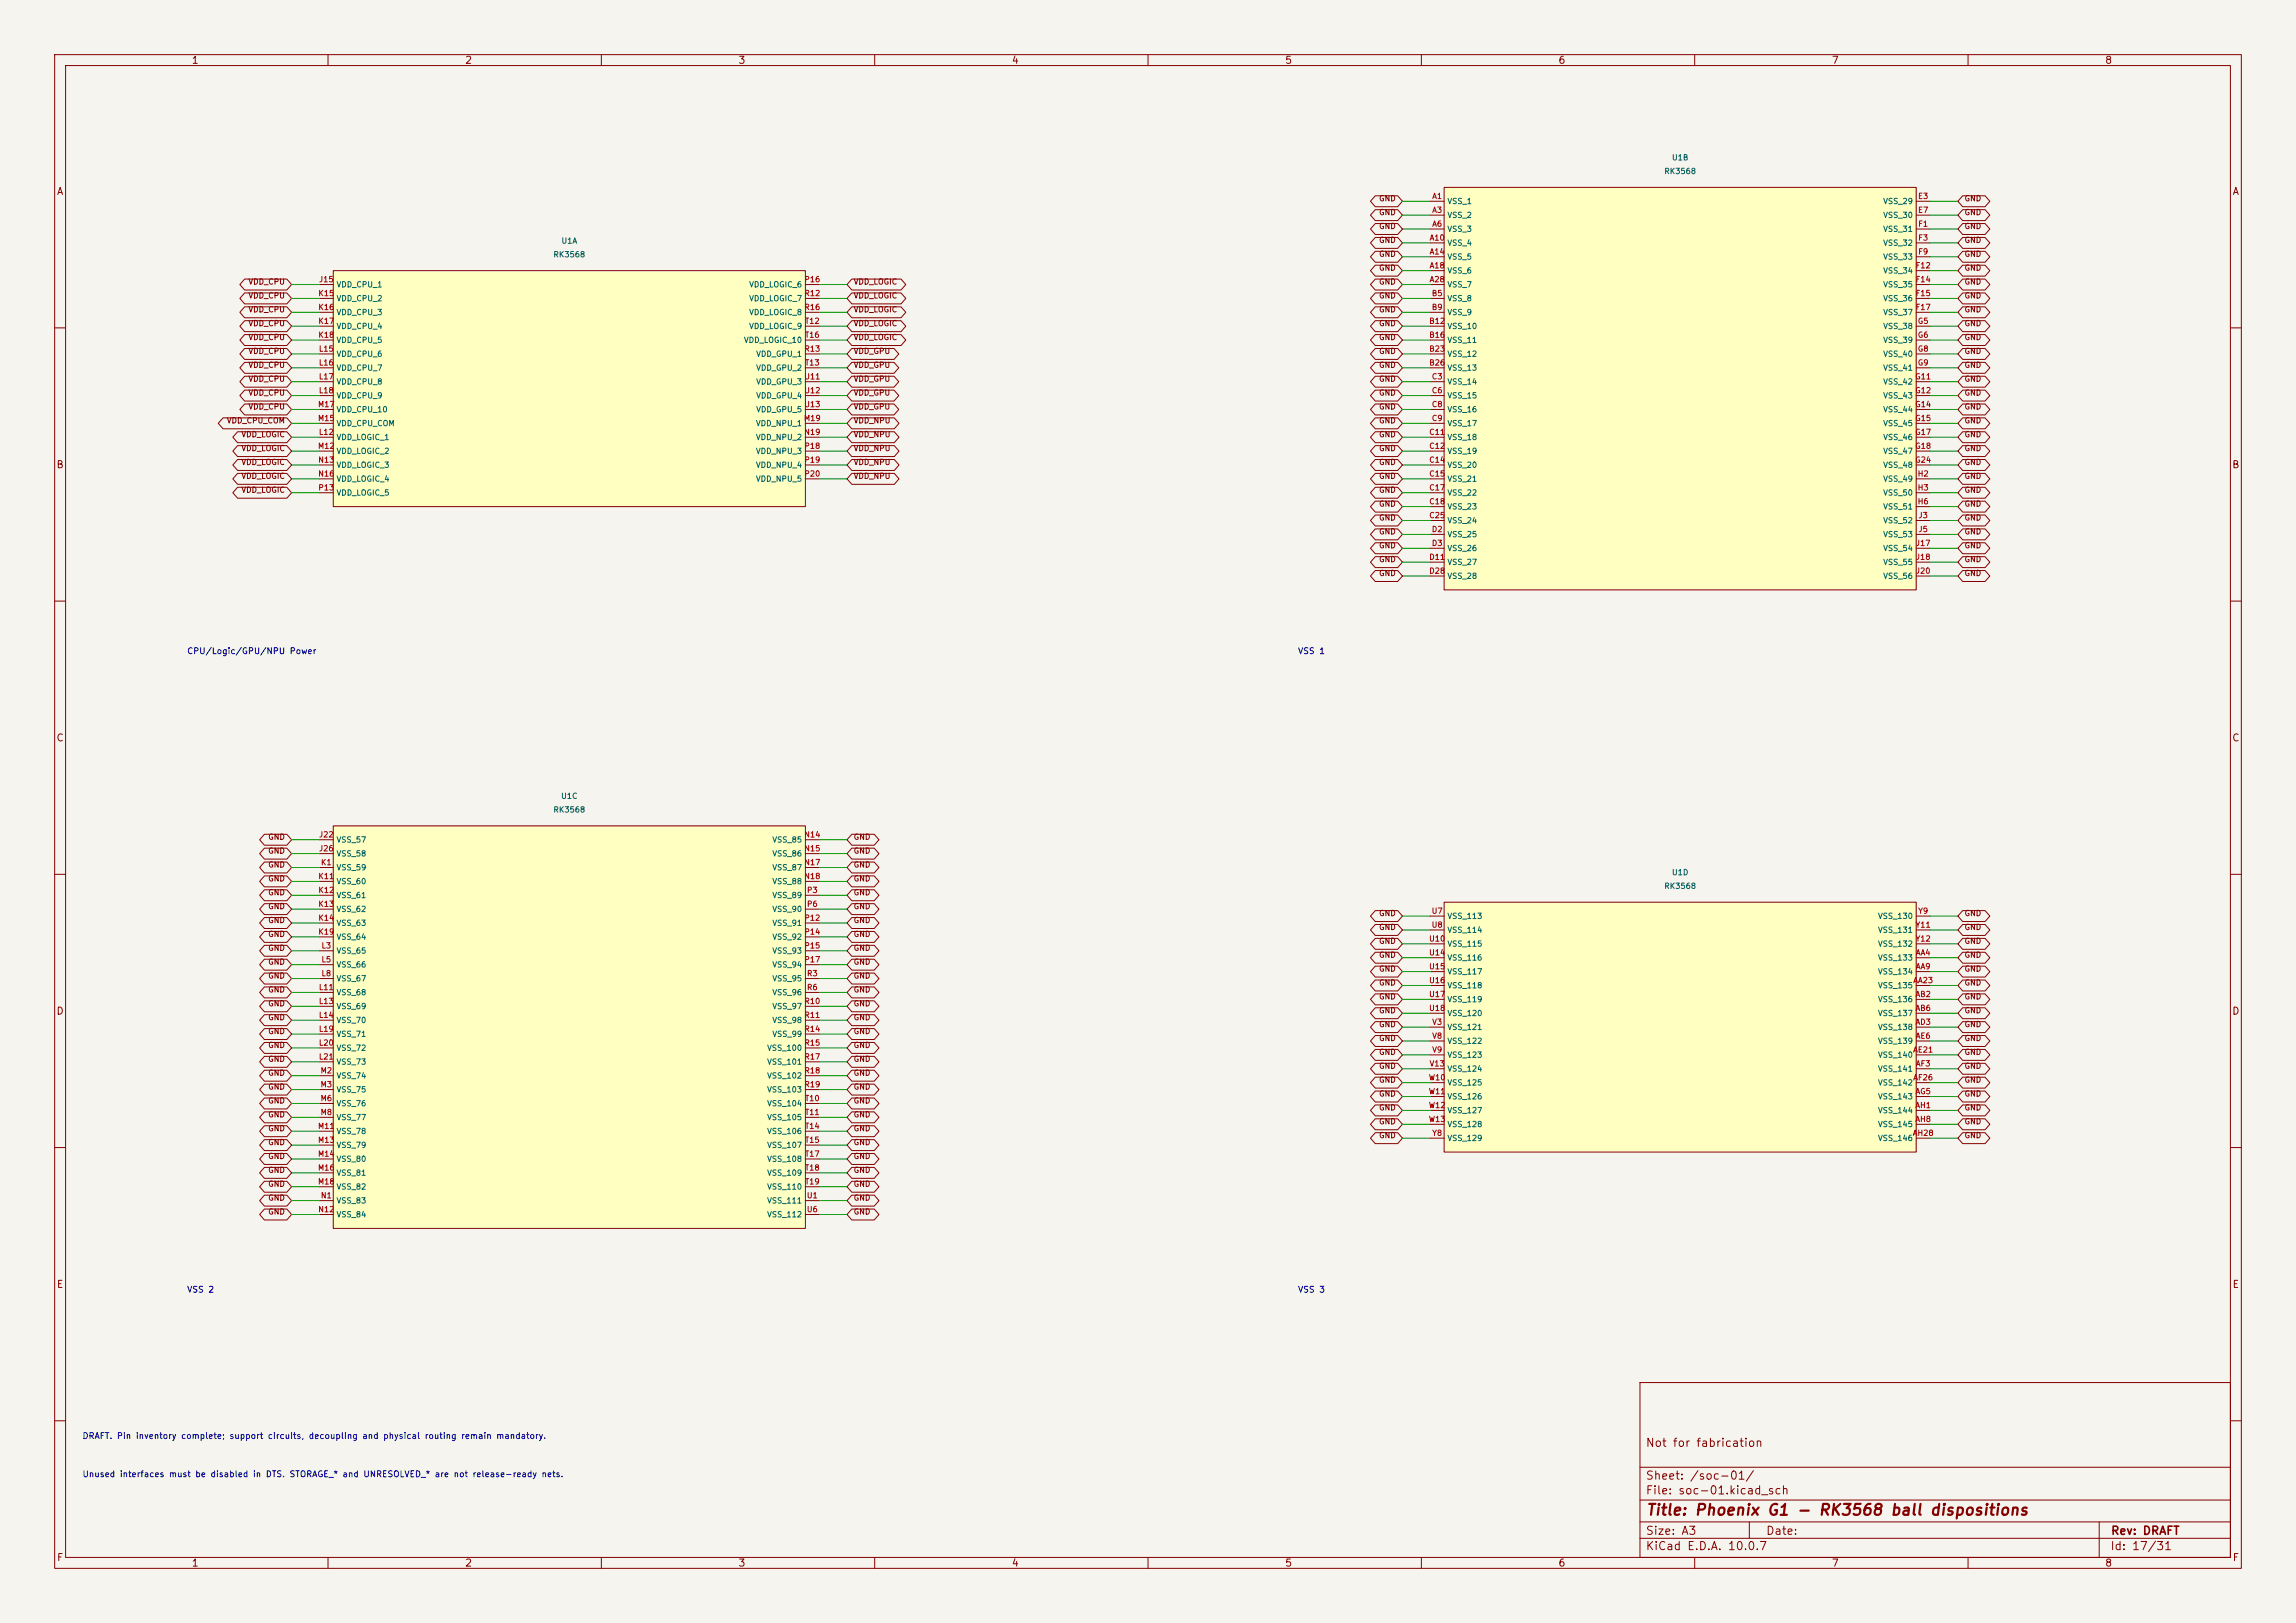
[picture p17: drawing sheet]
<svg xmlns="http://www.w3.org/2000/svg" width="420mm" height="297mm" viewBox="0 0 420 297" stroke-linecap="round" stroke-linejoin="round" font-family="sans-serif">
<defs><g id="words">
<text font-size="2" fill="#840000" x="301" y="277.8">Title: Phoenix G1 - RK3568 ball dispositions</text>
<g font-size="1.5" fill="#840000">
<text x="300.9" y="265.1">Not for fabrication</text>
<text x="300.9" y="273.8">File: soc-01.kicad_sch</text>
<text x="300.9" y="271.1">Sheet: /soc-01/</text>
<text x="300.9" y="281.2">Size: A3</text>
<text x="322.9" y="281.2">Date:</text>
<text x="386" y="281.2">Rev: DRAFT</text>
<text x="300.9" y="284">KiCad E.D.A. 10.0.7</text>
<text x="385.9" y="284">Id: 17/31</text>
</g>
<g font-size="1.3" fill="#840000">
<text x="35" y="12">1</text>
<text x="85" y="12">2</text>
<text x="135" y="12">3</text>
<text x="185" y="12">4</text>
<text x="235" y="12">5</text>
<text x="285" y="12">6</text>
<text x="335" y="12">7</text>
<text x="385" y="12">8</text>
<text x="10.3" y="36">A</text>
<text x="408.3" y="36">A</text>
<text x="10.2" y="86">B</text>
<text x="408.2" y="86">B</text>
<text x="10.2" y="136">C</text>
<text x="408.2" y="136">C</text>
<text x="10.2" y="186">D</text>
<text x="408.2" y="186">D</text>
<text x="10.3" y="236">E</text>
<text x="408.3" y="236">E</text>
<text x="10.3" y="286">F</text>
<text x="35" y="287">1</text>
<text x="85" y="287">2</text>
<text x="135" y="287">3</text>
<text x="185" y="287">4</text>
<text x="235" y="287">5</text>
<text x="285" y="287">6</text>
<text x="335" y="287">7</text>
<text x="385" y="287">8</text>
<text x="408.3" y="286">F</text>
</g>
<g font-size="1.1" fill="#0000c2">
<text x="34.1" y="120">CPU/Logic/GPU/NPU Power</text>
<text x="237.3" y="120">VSS 1</text>
<text x="34.1" y="236.8">VSS 2</text>
<text x="237.3" y="236.8">VSS 3</text>
<text x="15" y="263.6">DRAFT. Pin inventory complete; support circuits, decoupling and physical routing remain mandatory.</text>
<text x="15" y="270.6">Unused interfaces must be disabled in DTS. STORAGE_* and UNRESOLVED_* are not release-ready nets.</text>
</g>
<g font-size="1" fill="#006464">
<text x="305.7" y="29.6">U1B</text>
<text x="304.3" y="32.1">RK3568</text>
<text x="264.7" y="37.6">VSS_1</text>
<text x="264.7" y="40.1">VSS_2</text>
<text x="344.4" y="37.6">VSS_29</text>
<text x="344.4" y="40.1">VSS_30</text>
<text x="101.1" y="47.3">RK3568</text>
<text x="102.6" y="44.8">U1A</text>
<text x="264.7" y="42.7">VSS_3</text>
<text x="264.7" y="45.2">VSS_4</text>
<text x="264.7" y="47.7">VSS_5</text>
<text x="344.4" y="42.7">VSS_31</text>
<text x="344.4" y="45.2">VSS_32</text>
<text x="344.4" y="47.7">VSS_33</text>
<text x="61.5" y="52.8">VDD_CPU_1</text>
<text x="136.9" y="52.8">VDD_LOGIC_6</text>
<text x="264.7" y="50.3">VSS_6</text>
<text x="264.7" y="52.8">VSS_7</text>
<text x="344.4" y="50.3">VSS_34</text>
<text x="344.4" y="52.8">VSS_35</text>
<text x="61.5" y="55.4">VDD_CPU_2</text>
<text x="61.5" y="57.9">VDD_CPU_3</text>
<text x="136.9" y="55.4">VDD_LOGIC_7</text>
<text x="136.9" y="57.9">VDD_LOGIC_8</text>
<text x="264.7" y="55.4">VSS_8</text>
<text x="264.7" y="57.9">VSS_9</text>
<text x="344.4" y="55.4">VSS_36</text>
<text x="344.4" y="57.9">VSS_37</text>
<text x="61.5" y="60.4">VDD_CPU_4</text>
<text x="61.5" y="63">VDD_CPU_5</text>
<text x="61.5" y="65.5">VDD_CPU_6</text>
<text x="136" y="63">VDD_LOGIC_10</text>
<text x="136.9" y="60.4">VDD_LOGIC_9</text>
<text x="138.2" y="65.5">VDD_GPU_1</text>
<text x="264.7" y="60.4">VSS_10</text>
<text x="264.7" y="63">VSS_11</text>
<text x="264.7" y="65.5">VSS_12</text>
<text x="344.4" y="60.4">VSS_38</text>
<text x="344.4" y="63">VSS_39</text>
<text x="344.4" y="65.5">VSS_40</text>
<text x="61.5" y="68.1">VDD_CPU_7</text>
<text x="61.5" y="70.6">VDD_CPU_8</text>
<text x="138.2" y="68.1">VDD_GPU_2</text>
<text x="138.2" y="70.6">VDD_GPU_3</text>
<text x="264.7" y="68.1">VSS_13</text>
<text x="264.7" y="70.6">VSS_14</text>
<text x="344.4" y="68.1">VSS_41</text>
<text x="344.4" y="70.6">VSS_42</text>
<text x="61.5" y="73.1">VDD_CPU_9</text>
<text x="61.5" y="75.7">VDD_CPU_10</text>
<text x="138.2" y="73.1">VDD_GPU_4</text>
<text x="138.2" y="75.7">VDD_GPU_5</text>
<text x="264.7" y="73.1">VSS_15</text>
<text x="264.7" y="75.7">VSS_16</text>
<text x="344.4" y="73.1">VSS_43</text>
<text x="344.4" y="75.7">VSS_44</text>
<text x="61.5" y="80.8">VDD_LOGIC_1</text>
<text x="61.5" y="83.3">VDD_LOGIC_2</text>
<text x="61.5" y="78.2">VDD_CPU_COM</text>
<text x="138.2" y="78.2">VDD_NPU_1</text>
<text x="138.2" y="80.8">VDD_NPU_2</text>
<text x="138.2" y="83.3">VDD_NPU_3</text>
<text x="264.7" y="78.2">VSS_17</text>
<text x="264.7" y="80.8">VSS_18</text>
<text x="264.7" y="83.3">VSS_19</text>
<text x="344.4" y="78.2">VSS_45</text>
<text x="344.4" y="80.8">VSS_46</text>
<text x="344.4" y="83.3">VSS_47</text>
<text x="61.5" y="85.8">VDD_LOGIC_3</text>
<text x="61.5" y="88.4">VDD_LOGIC_4</text>
<text x="138.2" y="85.8">VDD_NPU_4</text>
<text x="138.2" y="88.4">VDD_NPU_5</text>
<text x="264.7" y="85.8">VSS_20</text>
<text x="264.7" y="88.4">VSS_21</text>
<text x="344.4" y="85.8">VSS_48</text>
<text x="344.4" y="88.4">VSS_49</text>
<text x="61.5" y="90.9">VDD_LOGIC_5</text>
<text x="264.7" y="90.9">VSS_22</text>
<text x="264.7" y="93.5">VSS_23</text>
<text x="344.4" y="90.9">VSS_50</text>
<text x="344.4" y="93.5">VSS_51</text>
<text x="264.7" y="96">VSS_24</text>
<text x="264.7" y="98.5">VSS_25</text>
<text x="264.7" y="101.1">VSS_26</text>
<text x="344.4" y="96">VSS_52</text>
<text x="344.4" y="98.5">VSS_53</text>
<text x="344.4" y="101.1">VSS_54</text>
<text x="264.7" y="103.6">VSS_27</text>
<text x="264.7" y="106.2">VSS_28</text>
<text x="344.4" y="103.6">VSS_55</text>
<text x="344.4" y="106.2">VSS_56</text>
<text x="101.1" y="148.9">RK3568</text>
<text x="102.5" y="146.4">U1C</text>
<text x="61.5" y="154.4">VSS_57</text>
<text x="141.2" y="154.4">VSS_85</text>
<text x="61.5" y="157">VSS_58</text>
<text x="61.5" y="159.5">VSS_59</text>
<text x="141.2" y="157">VSS_86</text>
<text x="141.2" y="159.5">VSS_87</text>
<text x="305.7" y="160.4">U1D</text>
<text x="61.5" y="162">VSS_60</text>
<text x="61.5" y="164.6">VSS_61</text>
<text x="61.5" y="167.1">VSS_62</text>
<text x="141.2" y="162">VSS_88</text>
<text x="141.2" y="164.6">VSS_89</text>
<text x="141.2" y="167.1">VSS_90</text>
<text x="304.3" y="162.9">RK3568</text>
<text x="61.5" y="169.7">VSS_63</text>
<text x="61.5" y="172.2">VSS_64</text>
<text x="141.2" y="169.7">VSS_91</text>
<text x="141.2" y="172.2">VSS_92</text>
<text x="264.7" y="168.4">VSS_113</text>
<text x="264.7" y="170.9">VSS_114</text>
<text x="264.7" y="173.5">VSS_115</text>
<text x="343.4" y="168.4">VSS_130</text>
<text x="343.4" y="170.9">VSS_131</text>
<text x="343.4" y="173.5">VSS_132</text>
<text x="61.5" y="174.7">VSS_65</text>
<text x="61.5" y="177.3">VSS_66</text>
<text x="61.5" y="179.8">VSS_67</text>
<text x="141.2" y="174.7">VSS_93</text>
<text x="141.2" y="177.3">VSS_94</text>
<text x="141.2" y="179.8">VSS_95</text>
<text x="264.7" y="176">VSS_116</text>
<text x="264.7" y="178.6">VSS_117</text>
<text x="343.4" y="176">VSS_133</text>
<text x="343.4" y="178.6">VSS_134</text>
<text x="61.5" y="182.4">VSS_68</text>
<text x="61.5" y="184.9">VSS_69</text>
<text x="141.2" y="182.4">VSS_96</text>
<text x="141.2" y="184.9">VSS_97</text>
<text x="264.7" y="181.1">VSS_118</text>
<text x="264.7" y="183.6">VSS_119</text>
<text x="343.4" y="181.1">VSS_135</text>
<text x="343.4" y="183.6">VSS_136</text>
<text x="61.5" y="187.4">VSS_70</text>
<text x="61.5" y="190">VSS_71</text>
<text x="141.2" y="187.4">VSS_98</text>
<text x="141.2" y="190">VSS_99</text>
<text x="264.7" y="186.2">VSS_120</text>
<text x="264.7" y="188.7">VSS_121</text>
<text x="264.7" y="191.3">VSS_122</text>
<text x="343.4" y="186.2">VSS_137</text>
<text x="343.4" y="188.7">VSS_138</text>
<text x="343.4" y="191.3">VSS_139</text>
<text x="61.5" y="192.5">VSS_72</text>
<text x="61.5" y="195.1">VSS_73</text>
<text x="61.5" y="197.6">VSS_74</text>
<text x="140.2" y="192.5">VSS_100</text>
<text x="140.2" y="195.1">VSS_101</text>
<text x="140.2" y="197.6">VSS_102</text>
<text x="264.7" y="193.8">VSS_123</text>
<text x="264.7" y="196.3">VSS_124</text>
<text x="343.4" y="193.8">VSS_140</text>
<text x="343.4" y="196.3">VSS_141</text>
<text x="61.5" y="200.1">VSS_75</text>
<text x="61.5" y="202.7">VSS_76</text>
<text x="140.2" y="200.1">VSS_103</text>
<text x="140.2" y="202.7">VSS_104</text>
<text x="264.7" y="198.9">VSS_125</text>
<text x="264.7" y="201.4">VSS_126</text>
<text x="264.7" y="204">VSS_127</text>
<text x="343.4" y="198.9">VSS_142</text>
<text x="343.4" y="201.4">VSS_143</text>
<text x="343.4" y="204">VSS_144</text>
<text x="61.5" y="205.2">VSS_77</text>
<text x="61.5" y="207.8">VSS_78</text>
<text x="140.2" y="205.2">VSS_105</text>
<text x="140.2" y="207.8">VSS_106</text>
<text x="264.7" y="206.5">VSS_128</text>
<text x="264.7" y="209">VSS_129</text>
<text x="343.4" y="206.5">VSS_145</text>
<text x="343.4" y="209">VSS_146</text>
<text x="61.5" y="210.3">VSS_79</text>
<text x="61.5" y="212.8">VSS_80</text>
<text x="61.5" y="215.4">VSS_81</text>
<text x="140.2" y="210.3">VSS_107</text>
<text x="140.2" y="212.8">VSS_108</text>
<text x="140.2" y="215.4">VSS_109</text>
<text x="61.5" y="217.9">VSS_82</text>
<text x="61.5" y="220.5">VSS_83</text>
<text x="140.2" y="217.9">VSS_110</text>
<text x="140.2" y="220.5">VSS_111</text>
<text x="61.5" y="223">VSS_84</text>
<text x="140.2" y="223">VSS_112</text>
</g>
<g font-size="1" fill="#840000">
<text x="252.2" y="37.1">GND</text>
<text x="252.2" y="39.6">GND</text>
<text x="359.3" y="37.1">GND</text>
<text x="359.3" y="39.6">GND</text>
<text x="252.2" y="47.2">GND</text>
<text x="252.2" y="42.2">GND</text>
<text x="252.2" y="44.7">GND</text>
<text x="359.3" y="42.2">GND</text>
<text x="359.3" y="44.7">GND</text>
<text x="359.3" y="47.2">GND</text>
<text x="45.3" y="52.3">VDD_CPU</text>
<text x="156.1" y="52.3">VDD_LOGIC</text>
<text x="252.2" y="49.8">GND</text>
<text x="252.2" y="52.3">GND</text>
<text x="359.3" y="49.8">GND</text>
<text x="359.3" y="52.3">GND</text>
<text x="45.3" y="59.9">VDD_CPU</text>
<text x="45.3" y="57.4">VDD_CPU</text>
<text x="45.3" y="54.9">VDD_CPU</text>
<text x="156.1" y="54.9">VDD_LOGIC</text>
<text x="156.1" y="57.4">VDD_LOGIC</text>
<text x="156.1" y="59.9">VDD_LOGIC</text>
<text x="252.2" y="54.9">GND</text>
<text x="252.2" y="57.4">GND</text>
<text x="252.2" y="59.9">GND</text>
<text x="359.3" y="54.9">GND</text>
<text x="359.3" y="57.4">GND</text>
<text x="359.3" y="59.9">GND</text>
<text x="45.3" y="65">VDD_CPU</text>
<text x="45.3" y="62.5">VDD_CPU</text>
<text x="156.1" y="62.5">VDD_LOGIC</text>
<text x="156.1" y="65">VDD_GPU</text>
<text x="252.2" y="62.5">GND</text>
<text x="252.2" y="65">GND</text>
<text x="359.3" y="62.5">GND</text>
<text x="359.3" y="65">GND</text>
<text x="45.3" y="70.1">VDD_CPU</text>
<text x="45.3" y="67.6">VDD_CPU</text>
<text x="156.1" y="67.6">VDD_GPU</text>
<text x="156.1" y="70.1">VDD_GPU</text>
<text x="252.2" y="67.6">GND</text>
<text x="252.2" y="70.1">GND</text>
<text x="359.3" y="67.6">GND</text>
<text x="359.3" y="70.1">GND</text>
<text x="41.4" y="77.7">VDD_CPU_COM</text>
<text x="45.3" y="75.2">VDD_CPU</text>
<text x="45.3" y="72.6">VDD_CPU</text>
<text x="156.1" y="72.6">VDD_GPU</text>
<text x="156.1" y="75.2">VDD_GPU</text>
<text x="156.1" y="77.7">VDD_NPU</text>
<text x="252.2" y="72.6">GND</text>
<text x="252.2" y="75.2">GND</text>
<text x="252.2" y="77.7">GND</text>
<text x="359.3" y="72.6">GND</text>
<text x="359.3" y="75.2">GND</text>
<text x="359.3" y="77.7">GND</text>
<text x="44.1" y="82.8">VDD_LOGIC</text>
<text x="44.1" y="80.3">VDD_LOGIC</text>
<text x="156.1" y="82.8">VDD_NPU</text>
<text x="156.1" y="80.3">VDD_NPU</text>
<text x="252.2" y="80.3">GND</text>
<text x="252.2" y="82.8">GND</text>
<text x="359.3" y="80.3">GND</text>
<text x="359.3" y="82.8">GND</text>
<text x="44.1" y="87.9">VDD_LOGIC</text>
<text x="44.1" y="85.3">VDD_LOGIC</text>
<text x="156.1" y="87.9">VDD_NPU</text>
<text x="156.1" y="85.3">VDD_NPU</text>
<text x="252.2" y="85.3">GND</text>
<text x="252.2" y="87.9">GND</text>
<text x="359.3" y="85.3">GND</text>
<text x="359.3" y="87.9">GND</text>
<text x="44.1" y="90.4">VDD_LOGIC</text>
<text x="252.2" y="90.4">GND</text>
<text x="252.2" y="93">GND</text>
<text x="252.2" y="95.5">GND</text>
<text x="359.3" y="90.4">GND</text>
<text x="359.3" y="93">GND</text>
<text x="359.3" y="95.5">GND</text>
<text x="252.2" y="98">GND</text>
<text x="252.2" y="100.6">GND</text>
<text x="359.3" y="98">GND</text>
<text x="359.3" y="100.6">GND</text>
<text x="252.2" y="103.1">GND</text>
<text x="252.2" y="105.7">GND</text>
<text x="359.3" y="103.1">GND</text>
<text x="359.3" y="105.7">GND</text>
<text x="49" y="153.9">GND</text>
<text x="156.1" y="153.9">GND</text>
<text x="49" y="161.5">GND</text>
<text x="49" y="159">GND</text>
<text x="49" y="156.5">GND</text>
<text x="156.1" y="161.5">GND</text>
<text x="156.1" y="159">GND</text>
<text x="156.1" y="156.5">GND</text>
<text x="49" y="166.6">GND</text>
<text x="49" y="164.1">GND</text>
<text x="156.1" y="166.6">GND</text>
<text x="156.1" y="164.1">GND</text>
<text x="252.2" y="167.9">GND</text>
<text x="359.3" y="167.9">GND</text>
<text x="49" y="171.7">GND</text>
<text x="49" y="169.2">GND</text>
<text x="156.1" y="171.7">GND</text>
<text x="156.1" y="169.2">GND</text>
<text x="252.2" y="170.4">GND</text>
<text x="252.2" y="173">GND</text>
<text x="359.3" y="170.4">GND</text>
<text x="359.3" y="173">GND</text>
<text x="49" y="179.3">GND</text>
<text x="49" y="176.8">GND</text>
<text x="49" y="174.2">GND</text>
<text x="156.1" y="179.3">GND</text>
<text x="156.1" y="176.8">GND</text>
<text x="156.1" y="174.2">GND</text>
<text x="252.2" y="175.5">GND</text>
<text x="252.2" y="178">GND</text>
<text x="359.3" y="175.5">GND</text>
<text x="359.3" y="178">GND</text>
<text x="49" y="184.4">GND</text>
<text x="49" y="181.9">GND</text>
<text x="156.1" y="184.4">GND</text>
<text x="156.1" y="181.9">GND</text>
<text x="252.2" y="180.6">GND</text>
<text x="252.2" y="183.1">GND</text>
<text x="252.2" y="185.7">GND</text>
<text x="359.3" y="180.6">GND</text>
<text x="359.3" y="183.1">GND</text>
<text x="359.3" y="185.7">GND</text>
<text x="49" y="189.5">GND</text>
<text x="49" y="186.9">GND</text>
<text x="156.1" y="189.5">GND</text>
<text x="156.1" y="186.9">GND</text>
<text x="252.2" y="188.2">GND</text>
<text x="252.2" y="190.7">GND</text>
<text x="359.3" y="190.7">GND</text>
<text x="359.3" y="188.2">GND</text>
<text x="49" y="197.1">GND</text>
<text x="49" y="194.6">GND</text>
<text x="49" y="192">GND</text>
<text x="156.1" y="197.1">GND</text>
<text x="156.1" y="194.6">GND</text>
<text x="156.1" y="192">GND</text>
<text x="252.2" y="193.3">GND</text>
<text x="252.2" y="195.8">GND</text>
<text x="359.3" y="195.8">GND</text>
<text x="359.3" y="193.3">GND</text>
<text x="49" y="202.2">GND</text>
<text x="49" y="199.6">GND</text>
<text x="156.1" y="202.2">GND</text>
<text x="156.1" y="199.6">GND</text>
<text x="252.2" y="198.4">GND</text>
<text x="252.2" y="200.9">GND</text>
<text x="252.2" y="203.4">GND</text>
<text x="359.3" y="203.4">GND</text>
<text x="359.3" y="200.9">GND</text>
<text x="359.3" y="198.4">GND</text>
<text x="49" y="209.8">GND</text>
<text x="49" y="207.3">GND</text>
<text x="49" y="204.7">GND</text>
<text x="156.1" y="209.8">GND</text>
<text x="156.1" y="207.3">GND</text>
<text x="156.1" y="204.7">GND</text>
<text x="252.2" y="206">GND</text>
<text x="252.2" y="208.5">GND</text>
<text x="359.3" y="208.5">GND</text>
<text x="359.3" y="206">GND</text>
<text x="49" y="214.9">GND</text>
<text x="49" y="212.3">GND</text>
<text x="156.1" y="214.9">GND</text>
<text x="156.1" y="212.3">GND</text>
<text x="49" y="220">GND</text>
<text x="49" y="217.4">GND</text>
<text x="156.1" y="217.4">GND</text>
<text x="156.1" y="220">GND</text>
<text x="49" y="222.5">GND</text>
<text x="156.1" y="222.5">GND</text>
</g>
<g font-size="1" fill="#a90000">
<text x="261.9" y="36.6">A1</text>
<text x="261.9" y="39.2">A3</text>
<text x="261.9" y="41.7">A6</text>
<text x="350.8" y="36.6">E3</text>
<text x="350.8" y="39.2">E7</text>
<text x="350.8" y="41.7">F1</text>
<text x="261.4" y="44.3">A10</text>
<text x="261.4" y="46.8">A14</text>
<text x="350.8" y="44.3">F3</text>
<text x="350.8" y="46.8">F9</text>
<text x="58.3" y="51.9">J15</text>
<text x="147" y="51.9">P16</text>
<text x="261.4" y="49.3">A18</text>
<text x="261.4" y="51.9">A28</text>
<text x="350.3" y="49.3">F12</text>
<text x="350.3" y="51.9">F14</text>
<text x="58.1" y="54.4">K15</text>
<text x="58.1" y="57">K16</text>
<text x="58.1" y="59.5">K17</text>
<text x="147" y="54.4">R12</text>
<text x="147" y="57">R16</text>
<text x="147.2" y="59.5">T12</text>
<text x="261.3" y="59.5">B12</text>
<text x="261.8" y="54.4">B5</text>
<text x="261.8" y="57">B9</text>
<text x="350.3" y="54.4">F15</text>
<text x="350.3" y="57">F17</text>
<text x="350.7" y="59.5">G5</text>
<text x="58.1" y="62">K18</text>
<text x="58.2" y="64.6">L15</text>
<text x="147" y="64.6">R13</text>
<text x="147.2" y="62">T16</text>
<text x="261.3" y="62">B16</text>
<text x="261.3" y="64.6">B23</text>
<text x="350.7" y="62">G6</text>
<text x="350.7" y="64.6">G8</text>
<text x="58.2" y="67.1">L16</text>
<text x="58.2" y="69.7">L17</text>
<text x="147" y="69.7">U11</text>
<text x="147.2" y="67.1">T13</text>
<text x="261.3" y="67.1">B26</text>
<text x="261.8" y="69.7">C3</text>
<text x="350.2" y="69.7">G11</text>
<text x="350.7" y="67.1">G9</text>
<text x="58.1" y="77.3">M15</text>
<text x="58.1" y="74.7">M17</text>
<text x="58.2" y="72.2">L18</text>
<text x="147" y="77.3">M19</text>
<text x="147" y="72.2">U12</text>
<text x="147" y="74.7">U13</text>
<text x="261.8" y="72.2">C6</text>
<text x="261.8" y="74.7">C8</text>
<text x="261.8" y="77.3">C9</text>
<text x="350.2" y="72.2">G12</text>
<text x="350.2" y="74.7">G14</text>
<text x="350.2" y="77.3">G15</text>
<text x="58.1" y="82.4">M12</text>
<text x="58.2" y="79.8">L12</text>
<text x="147" y="79.8">N19</text>
<text x="147" y="82.4">P18</text>
<text x="261.3" y="79.8">C11</text>
<text x="261.3" y="82.4">C12</text>
<text x="350.2" y="79.8">G17</text>
<text x="350.2" y="82.4">G18</text>
<text x="58.1" y="84.9">N13</text>
<text x="58.1" y="87.4">N16</text>
<text x="58.1" y="90">P13</text>
<text x="147" y="84.9">P19</text>
<text x="147" y="87.4">P20</text>
<text x="261.3" y="84.9">C14</text>
<text x="261.3" y="87.4">C15</text>
<text x="261.3" y="90">C17</text>
<text x="350.2" y="84.9">G24</text>
<text x="350.7" y="87.4">H2</text>
<text x="350.7" y="90">H3</text>
<text x="261.3" y="92.5">C18</text>
<text x="261.3" y="95.1">C25</text>
<text x="350.7" y="92.5">H6</text>
<text x="350.8" y="95.1">J3</text>
<text x="261.8" y="97.6">D2</text>
<text x="261.8" y="100.1">D3</text>
<text x="350.4" y="100.1">J17</text>
<text x="350.8" y="97.6">J5</text>
<text x="261.3" y="102.7">D11</text>
<text x="261.3" y="105.2">D28</text>
<text x="350.4" y="102.7">J18</text>
<text x="350.4" y="105.2">J20</text>
<text x="58.3" y="153.5">J22</text>
<text x="147" y="153.5">N14</text>
<text x="58.1" y="161.1">K11</text>
<text x="58.3" y="156">J26</text>
<text x="58.6" y="158.6">K1</text>
<text x="147" y="156">N15</text>
<text x="147" y="158.6">N17</text>
<text x="147" y="161.1">N18</text>
<text x="58.1" y="163.6">K12</text>
<text x="58.1" y="166.2">K13</text>
<text x="147.5" y="163.6">P3</text>
<text x="147.5" y="166.2">P6</text>
<text x="261.8" y="167.5">U7</text>
<text x="350.8" y="167.5">Y9</text>
<text x="58.1" y="168.7">K14</text>
<text x="58.1" y="171.3">K19</text>
<text x="58.7" y="173.8">L3</text>
<text x="147" y="168.7">P12</text>
<text x="147" y="171.3">P14</text>
<text x="147" y="173.8">P15</text>
<text x="261.3" y="172.5">U10</text>
<text x="261.8" y="170">U8</text>
<text x="350.3" y="170">Y11</text>
<text x="350.3" y="172.5">Y12</text>
<text x="58.7" y="176.3">L5</text>
<text x="58.7" y="178.9">L8</text>
<text x="147" y="176.3">P17</text>
<text x="147.5" y="178.9">R3</text>
<text x="261.3" y="175.1">U14</text>
<text x="261.3" y="177.6">U15</text>
<text x="350.4" y="175.1">AA4</text>
<text x="350.4" y="177.6">AA9</text>
<text x="58.2" y="181.4">L11</text>
<text x="58.2" y="184">L13</text>
<text x="147" y="184">R10</text>
<text x="147.5" y="181.4">R6</text>
<text x="261.3" y="180.2">U16</text>
<text x="261.3" y="182.7">U17</text>
<text x="261.3" y="185.2">U18</text>
<text x="349.9" y="180.2">AA23</text>
<text x="350.3" y="182.7">AB2</text>
<text x="350.3" y="185.2">AB6</text>
<text x="58.2" y="186.5">L14</text>
<text x="58.2" y="189">L19</text>
<text x="58.2" y="191.6">L20</text>
<text x="147" y="186.5">R11</text>
<text x="147" y="189">R14</text>
<text x="147" y="191.6">R15</text>
<text x="261.9" y="187.8">V3</text>
<text x="261.9" y="190.3">V8</text>
<text x="350.3" y="187.8">AD3</text>
<text x="350.3" y="190.3">AE6</text>
<text x="58.2" y="194.1">L21</text>
<text x="58.5" y="196.7">M2</text>
<text x="147" y="194.1">R17</text>
<text x="147" y="196.7">R18</text>
<text x="261.3" y="197.9">W10</text>
<text x="261.4" y="195.4">V13</text>
<text x="261.9" y="192.9">V9</text>
<text x="349.9" y="192.9">AE21</text>
<text x="349.9" y="197.9">AF26</text>
<text x="350.4" y="195.4">AF3</text>
<text x="58.5" y="199.2">M3</text>
<text x="58.5" y="201.7">M6</text>
<text x="147" y="199.2">R19</text>
<text x="147.2" y="201.7">T10</text>
<text x="261.3" y="200.5">W11</text>
<text x="261.3" y="203">W12</text>
<text x="350.3" y="203">AH1</text>
<text x="350.3" y="200.5">AG5</text>
<text x="58.1" y="206.8">M11</text>
<text x="58.1" y="209.4">M13</text>
<text x="58.5" y="204.3">M8</text>
<text x="147.2" y="204.3">T11</text>
<text x="147.2" y="206.8">T14</text>
<text x="147.2" y="209.4">T15</text>
<text x="261.3" y="205.6">W13</text>
<text x="261.9" y="208.1">Y8</text>
<text x="349.8" y="208.1">AH28</text>
<text x="350.3" y="205.6">AH8</text>
<text x="58.1" y="211.9">M14</text>
<text x="58.1" y="214.4">M16</text>
<text x="147.2" y="211.9">T17</text>
<text x="147.2" y="214.4">T18</text>
<text x="58.1" y="217">M18</text>
<text x="58.6" y="219.5">N1</text>
<text x="147.2" y="217">T19</text>
<text x="147.5" y="219.5">U1</text>
<text x="58.1" y="222.1">N12</text>
<text x="147.5" y="222.1">U6</text>
</g>
</g></defs>
<path d="M0 0h420v297h-420z" fill="#f5f4ef" stroke="#f5f4ef" stroke-width=".18"/>
<g fill="none" stroke="#840000" stroke-width=".18">
<path d="M10 10h400v277h-400zM12 12h396v273h-396zM60 10v2M110 10v2M160 10v2M210 10v2M260 10v2M310 10v2M360 10v2M10 60h2M408 60h2M10 110h2"/>
<path d="M408 110h2M10 160h2M408 160h2M10 210h2M408 210h2M300 253h108v32h-108zM10 260h2M300 278.5h108M300 274.5h108M300 268.5h108M320 278.5v3M384 278.5v6.5"/>
<path d="M408 260h2M60 285v2M110 285v2M160 285v2M210 285v2M260 285v2M300 281.5h108M310 285v2M360 285v2"/>
</g>
<path d="M264.2 34.3h86.3v73.7h-86.3z" fill="#ffffc2"/>
<g fill="none" stroke="#840000" stroke-width=".18">
<path d="M261.6 36.8h2.6M261.6 39.4h2.6M264.2 34.3h86.3v73.7h-86.3zM350.5 36.8h2.6M350.5 39.4h2.6M261.6 41.9h2.6M261.6 44.5h2.6M261.6 47h2.6M261.6 49.5h2.6M261.6 52.1h2.6M261.6 54.6h2.6M261.6 57.2h2.6"/>
<path d="M261.6 59.7h2.6M350.5 41.9h2.6M350.5 44.5h2.6M350.5 47h2.6M350.5 49.5h2.6M350.5 52.1h2.6M350.5 54.6h2.6M350.5 57.2h2.6M350.5 59.7h2.6M261.6 62.2h2.6M261.6 64.8h2.6M261.6 67.3h2.6"/>
<path d="M261.6 69.9h2.6M261.6 72.4h2.6M261.6 74.9h2.6M261.6 77.5h2.6M350.5 62.2h2.6M350.5 64.8h2.6M350.5 67.3h2.6M350.5 69.9h2.6M350.5 72.4h2.6M350.5 74.9h2.6M350.5 77.5h2.6M261.6 80h2.6"/>
<path d="M261.6 82.6h2.6M261.6 85.1h2.6M261.6 87.6h2.6M261.6 90.2h2.6M261.6 92.7h2.6M261.6 95.3h2.6M261.6 97.8h2.6M350.5 80h2.6M350.5 82.6h2.6M350.5 85.1h2.6M350.5 87.6h2.6M350.5 90.2h2.6"/>
<path d="M350.5 92.7h2.6M350.5 95.3h2.6M350.5 97.8h2.6M261.6 100.3h2.6M261.6 102.9h2.6M261.6 105.4h2.6M350.5 100.3h2.6M350.5 102.9h2.6M350.5 105.4h2.6"/>
</g>
<path d="M61 151.1h86.3v73.7h-86.3z" fill="#ffffc2"/>
<g fill="none" stroke="#840000" stroke-width=".18">
<path d="M58.4 153.7h2.6M58.4 156.2h2.6M58.4 158.8h2.6M61 151.1h86.3v73.7h-86.3zM147.3 153.7h2.6M147.3 156.2h2.6M147.3 158.8h2.6M58.4 161.3h2.6M58.4 163.8h2.6M58.4 166.4h2.6M58.4 168.9h2.6M58.4 171.5h2.6"/>
<path d="M58.4 174h2.6M58.4 176.5h2.6M58.4 179.1h2.6M147.3 161.3h2.6M147.3 163.8h2.6M147.3 166.4h2.6M147.3 168.9h2.6M147.3 171.5h2.6M147.3 174h2.6M147.3 176.5h2.6M147.3 179.1h2.6M58.4 181.6h2.6"/>
<path d="M58.4 184.2h2.6M58.4 186.7h2.6M58.4 189.2h2.6M58.4 191.8h2.6M58.4 194.3h2.6M58.4 196.9h2.6M58.4 199.4h2.6M147.3 181.6h2.6M147.3 184.2h2.6M147.3 186.7h2.6M147.3 189.2h2.6M147.3 191.8h2.6"/>
<path d="M147.3 194.3h2.6M147.3 196.9h2.6M147.3 199.4h2.6M58.4 201.9h2.6M58.4 204.5h2.6M58.4 207h2.6M58.4 209.6h2.6M58.4 212.1h2.6M58.4 214.6h2.6M58.4 217.2h2.6M58.4 219.7h2.6M147.3 201.9h2.6"/>
<path d="M147.3 204.5h2.6M147.3 207h2.6M147.3 209.6h2.6M147.3 212.1h2.6M147.3 214.6h2.6M147.3 217.2h2.6M147.3 219.7h2.6M58.4 222.2h2.6M147.3 222.2h2.6"/>
</g>
<path d="M61 49.5h86.3v43.2h-86.3z" fill="#ffffc2"/>
<g fill="none" stroke="#840000" stroke-width=".18">
<path d="M58.4 52.1h2.6M58.4 54.6h2.6M58.4 57.2h2.6M58.4 59.7h2.6M61 49.5h86.3v43.2h-86.3zM147.3 52.1h2.6M147.3 54.6h2.6M147.3 57.2h2.6M147.3 59.7h2.6M58.4 62.2h2.6M58.4 64.8h2.6M58.4 67.3h2.6"/>
<path d="M58.4 69.9h2.6M58.4 72.4h2.6M58.4 77.5h2.6M58.4 74.9h2.6M147.3 62.2h2.6M147.3 64.8h2.6M147.3 67.3h2.6M147.3 69.9h2.6M147.3 72.4h2.6M147.3 77.5h2.6M147.3 74.9h2.6M58.4 80h2.6"/>
<path d="M58.4 82.6h2.6M58.4 85.1h2.6M58.4 87.6h2.6M58.4 90.2h2.6M147.3 80h2.6M147.3 82.6h2.6M147.3 85.1h2.6M147.3 87.6h2.6"/>
</g>
<path d="M264.2 165.1h86.3v45.7h-86.3z" fill="#ffffc2"/>
<g fill="none" stroke="#840000" stroke-width=".18">
<path d="M251.6 35.8h4.1l.8 1-.8 1h-4.1l-.9-1zM251.6 38.4h4.1l.8 1-.8 1h-4.1l-.9-1zM359 35.8h4.1l.9 1-.9 1h-4.1l-.9-1zM359 38.4h4.1l.9 1-.9 1h-4.1l-.9-1zM44.7 58.7h7.8l.8 1-.8 1h-7.8l-.8-1zM44.7 56.1h7.8l.8 1.1-.8 1h-7.8l-.8-1zM44.7 53.6h7.8l.8 1-.8 1h-7.8l-.8-1zM44.7 51.1h7.8l.8 1-.8 1h-7.8l-.8-1zM155.8 53.6h9l.9 1-.9 1h-9l-.9-1zM155.8 56.1h9l.9 1.1-.9 1h-9l-.9-1zM155.8 58.7h9l.9 1-.9 1h-9l-.9-1zM155.8 51.1h9l.9 1-.9 1h-9l-.9-1z"/>
<path d="M251.6 46h4.1l.8 1-.8 1h-4.1l-.9-1zM251.6 48.5h4.1l.8 1-.8 1h-4.1l-.9-1zM251.6 51.1h4.1l.8 1-.8 1h-4.1l-.9-1zM251.6 53.6h4.1l.8 1-.8 1h-4.1l-.9-1zM251.6 56.1h4.1l.8 1.1-.8 1h-4.1l-.9-1zM251.6 58.7h4.1l.8 1-.8 1h-4.1l-.9-1zM251.6 40.9h4.1l.8 1-.8 1h-4.1l-.9-1zM251.6 43.4h4.1l.8 1.1-.8 1h-4.1l-.9-1zM359 40.9h4.1l.9 1-.9 1h-4.1l-.9-1zM359 43.4h4.1l.9 1.1-.9 1h-4.1l-.9-1zM359 46h4.1l.9 1-.9 1h-4.1l-.9-1zM359 48.5h4.1l.9 1-.9 1h-4.1l-.9-1z"/>
<path d="M359 51.1h4.1l.9 1-.9 1h-4.1l-.9-1zM359 53.6h4.1l.9 1-.9 1h-4.1l-.9-1zM359 56.1h4.1l.9 1.1-.9 1h-4.1l-.9-1zM359 58.7h4.1l.9 1-.9 1h-4.1l-.9-1zM40.8 76.5h11.7l.8 1-.8 1h-11.7l-.9-1zM43.5 79h9l.8 1-.8 1h-9l-.9-1zM44.7 73.9h7.8l.8 1-.8 1h-7.8l-.8-1zM44.7 71.4h7.8l.8 1-.8 1h-7.8l-.8-1zM44.7 68.8h7.8l.8 1.1-.8 1h-7.8l-.8-1zM44.7 66.3h7.8l.8 1-.8 1h-7.8l-.8-1zM44.7 63.8h7.8l.8 1-.8 1h-7.8l-.8-1zM44.7 61.2h7.8l.8 1-.8 1h-7.8l-.8-1z"/>
<path d="M155.8 66.3h7.7l.9 1-.9 1h-7.7l-.9-1zM155.8 68.8h7.7l.9 1.1-.9 1h-7.7l-.9-1zM155.8 71.4h7.7l.9 1-.9 1h-7.7l-.9-1zM155.8 73.9h7.7l.9 1-.9 1h-7.7l-.9-1zM155.8 61.2h9l.9 1-.9 1h-9l-.9-1zM155.8 79h7.8l.9 1-.9 1h-7.8l-.9-1zM155.8 76.5h7.8l.9 1-.9 1h-7.8l-.9-1zM155.8 63.8h7.7l.9 1-.9 1h-7.7l-.9-1zM251.6 61.2h4.1l.8 1-.8 1h-4.1l-.9-1zM251.6 63.8h4.1l.8 1-.8 1h-4.1l-.9-1zM251.6 66.3h4.1l.8 1-.8 1h-4.1l-.9-1zM251.6 68.8h4.1l.8 1.1-.8 1h-4.1l-.9-1z"/>
<path d="M251.6 71.4h4.1l.8 1-.8 1h-4.1l-.9-1zM251.6 73.9h4.1l.8 1-.8 1h-4.1l-.9-1zM251.6 76.5h4.1l.8 1-.8 1h-4.1l-.9-1zM251.6 79h4.1l.8 1-.8 1h-4.1l-.9-1zM359 61.2h4.1l.9 1-.9 1h-4.1l-.9-1zM359 63.8h4.1l.9 1-.9 1h-4.1l-.9-1zM359 66.3h4.1l.9 1-.9 1h-4.1l-.9-1zM359 68.8h4.1l.9 1.1-.9 1h-4.1l-.9-1zM359 71.4h4.1l.9 1-.9 1h-4.1l-.9-1zM359 73.9h4.1l.9 1-.9 1h-4.1l-.9-1zM359 76.5h4.1l.9 1-.9 1h-4.1l-.9-1zM359 79h4.1l.9 1-.9 1h-4.1l-.9-1z"/>
<path d="M43.5 89.2h9l.8 1-.8 1h-9l-.9-1zM43.5 86.6h9l.8 1-.8 1h-9l-.9-1zM43.5 84.1h9l.8 1-.8 1h-9l-.9-1zM43.5 81.5h9l.8 1.1-.8 1h-9l-.9-1zM155.8 86.6h7.8l.9 1-.9 1h-7.8l-.9-1zM155.8 84.1h7.8l.9 1-.9 1h-7.8l-.9-1zM155.8 81.5h7.8l.9 1.1-.9 1h-7.8l-.9-1zM251.6 81.5h4.1l.8 1.1-.8 1h-4.1l-.9-1zM251.6 84.1h4.1l.8 1-.8 1h-4.1l-.9-1zM251.6 86.6h4.1l.8 1-.8 1h-4.1l-.9-1zM251.6 89.2h4.1l.8 1-.8 1h-4.1l-.9-1zM251.6 91.7h4.1l.8 1-.8 1h-4.1l-.9-1z"/>
<path d="M251.6 94.2h4.1l.8 1.1-.8 1h-4.1l-.9-1zM251.6 96.8h4.1l.8 1-.8 1h-4.1l-.9-1zM251.6 99.3h4.1l.8 1-.8 1h-4.1l-.9-1zM359 81.5h4.1l.9 1.1-.9 1h-4.1l-.9-1zM359 84.1h4.1l.9 1-.9 1h-4.1l-.9-1zM359 86.6h4.1l.9 1-.9 1h-4.1l-.9-1zM359 89.2h4.1l.9 1-.9 1h-4.1l-.9-1zM359 91.7h4.1l.9 1-.9 1h-4.1l-.9-1zM359 94.2h4.1l.9 1.1-.9 1h-4.1l-.9-1zM359 96.8h4.1l.9 1-.9 1h-4.1l-.9-1zM359 99.3h4.1l.9 1-.9 1h-4.1l-.9-1zM251.6 101.9h4.1l.8 1-.8 1h-4.1l-.9-1z"/>
<path d="M251.6 104.4h4.1l.8 1-.8 1h-4.1l-.9-1zM359 101.9h4.1l.9 1-.9 1h-4.1l-.9-1zM359 104.4h4.1l.9 1-.9 1h-4.1l-.9-1zM48.4 157.7h4.1l.8 1.1-.8 1h-4.1l-.9-1zM48.4 155.2h4.1l.8 1-.8 1h-4.1l-.9-1zM48.4 152.7h4.1l.8 1-.8 1h-4.1l-.9-1zM155.8 157.7h4.1l.9 1.1-.9 1h-4.1l-.9-1zM155.8 155.2h4.1l.9 1-.9 1h-4.1l-.9-1zM155.8 152.7h4.1l.9 1-.9 1h-4.1l-.9-1zM48.4 178.1h4.1l.8 1-.8 1h-4.1l-.9-1zM48.4 175.5h4.1l.8 1-.8 1h-4.1l-.9-1zM48.4 173h4.1l.8 1-.8 1h-4.1l-.9-1z"/>
<path d="M48.4 170.4h4.1l.8 1.1-.8 1h-4.1l-.9-1zM48.4 167.9h4.1l.8 1-.8 1h-4.1l-.9-1zM48.4 165.4h4.1l.8 1-.8 1h-4.1l-.9-1zM48.4 162.8h4.1l.8 1-.8 1h-4.1l-.9-1zM48.4 160.3h4.1l.8 1-.8 1h-4.1l-.9-1zM155.8 178.1h4.1l.9 1-.9 1h-4.1l-.9-1zM155.8 175.5h4.1l.9 1-.9 1h-4.1l-.9-1zM155.8 173h4.1l.9 1-.9 1h-4.1l-.9-1zM155.8 170.4h4.1l.9 1.1-.9 1h-4.1l-.9-1zM155.8 167.9h4.1l.9 1-.9 1h-4.1l-.9-1zM155.8 165.4h4.1l.9 1-.9 1h-4.1l-.9-1zM155.8 162.8h4.1l.9 1-.9 1h-4.1l-.9-1z"/>
<path d="M155.8 160.3h4.1l.9 1-.9 1h-4.1l-.9-1zM251.6 166.6h4.1l.8 1-.8 1h-4.1l-.9-1zM251.6 169.2h4.1l.8 1-.8 1h-4.1l-.9-1zM251.6 171.7h4.1l.8 1-.8 1h-4.1l-.9-1zM251.6 174.3h4.1l.8 1-.8 1h-4.1l-.9-1zM251.6 176.8h4.1l.8 1-.8 1h-4.1l-.9-1zM251.6 179.3h4.1l.8 1-.8 1h-4.1l-.9-1zM261.6 175.3h2.6M261.6 177.8h2.6M261.6 167.6h2.6M261.6 170.2h2.6M261.6 172.7h2.6"/>
<path d="M264.2 165.1h86.3v45.7h-86.3zM350.5 175.3h2.6M350.5 177.8h2.6M350.5 167.6h2.6M350.5 170.2h2.6M350.5 172.7h2.6M359 166.6h4.1l.9 1-.9 1h-4.1l-.9-1zM359 169.2h4.1l.9 1-.9 1h-4.1l-.9-1zM359 171.7h4.1l.9 1-.9 1h-4.1l-.9-1zM359 174.3h4.1l.9 1-.9 1h-4.1l-.9-1zM359 176.8h4.1l.9 1-.9 1h-4.1l-.9-1zM359 179.3h4.1l.9 1-.9 1h-4.1l-.9-1z"/>
<path d="M48.4 198.4h4.1l.8 1-.8 1h-4.1l-.9-1zM48.4 195.8h4.1l.8 1.1-.8 1h-4.1l-.9-1zM48.4 193.3h4.1l.8 1-.8 1h-4.1l-.9-1zM48.4 190.8h4.1l.8 1-.8 1h-4.1l-.9-1zM48.4 188.2h4.1l.8 1-.8 1h-4.1l-.9-1zM48.4 185.7h4.1l.8 1-.8 1h-4.1l-.9-1zM48.4 183.1h4.1l.8 1.1-.8 1h-4.1l-.9-1zM48.4 180.6h4.1l.8 1-.8 1h-4.1l-.9-1zM155.8 198.4h4.1l.9 1-.9 1h-4.1l-.9-1zM155.8 195.8h4.1l.9 1.1-.9 1h-4.1l-.9-1zM155.8 193.3h4.1l.9 1-.9 1h-4.1l-.9-1zM155.8 190.8h4.1l.9 1-.9 1h-4.1l-.9-1z"/>
<path d="M155.8 188.2h4.1l.9 1-.9 1h-4.1l-.9-1zM155.8 185.7h4.1l.9 1-.9 1h-4.1l-.9-1zM155.8 183.1h4.1l.9 1.1-.9 1h-4.1l-.9-1zM155.8 180.6h4.1l.9 1-.9 1h-4.1l-.9-1zM251.6 181.9h4.1l.8 1-.8 1h-4.1l-.9-1zM251.6 184.4h4.1l.8 1-.8 1h-4.1l-.9-1zM251.6 187h4.1l.8 1-.8 1h-4.1l-.9-1zM251.6 189.5h4.1l.8 1-.8 1h-4.1l-.9-1zM251.6 192h4.1l.8 1-.8 1h-4.1l-.9-1zM251.6 194.6h4.1l.8 1-.8 1h-4.1l-.9-1zM251.6 197.1h4.1l.8 1-.8 1h-4.1l-.9-1zM251.6 199.7h4.1l.8 1-.8 1h-4.1l-.9-1z"/>
<path d="M261.6 180.3h2.6M261.6 182.9h2.6M261.6 185.4h2.6M261.6 188h2.6M261.6 190.5h2.6M261.6 193h2.6M261.6 195.6h2.6M261.6 198.1h2.6M350.5 180.3h2.6M350.5 182.9h2.6M350.5 185.4h2.6M350.5 188h2.6"/>
<path d="M350.5 190.5h2.6M350.5 193h2.6M350.5 195.6h2.6M350.5 198.1h2.6M359 194.6h4.1l.9 1-.9 1h-4.1l-.9-1zM359 189.5h4.1l.9 1-.9 1h-4.1l-.9-1zM359 199.7h4.1l.9 1-.9 1h-4.1l-.9-1zM359 197.1h4.1l.9 1-.9 1h-4.1l-.9-1zM359 192h4.1l.9 1-.9 1h-4.1l-.9-1zM359 181.9h4.1l.9 1-.9 1h-4.1l-.9-1zM359 184.4h4.1l.9 1-.9 1h-4.1l-.9-1zM359 187h4.1l.9 1-.9 1h-4.1l-.9-1z"/>
<path d="M48.4 218.7h4.1l.8 1-.8 1h-4.1l-.9-1zM48.4 216.2h4.1l.8 1-.8 1h-4.1l-.9-1zM48.4 213.6h4.1l.8 1-.8 1h-4.1l-.9-1zM48.4 211.1h4.1l.8 1-.8 1h-4.1l-.9-1zM48.4 208.5h4.1l.8 1.1-.8 1h-4.1l-.9-1zM48.4 206h4.1l.8 1-.8 1h-4.1l-.9-1zM48.4 203.5h4.1l.8 1-.8 1h-4.1l-.9-1zM48.4 200.9h4.1l.8 1-.8 1h-4.1l-.9-1zM155.8 216.2h4.1l.9 1-.9 1h-4.1l-.9-1zM155.8 213.6h4.1l.9 1-.9 1h-4.1l-.9-1zM155.8 211.1h4.1l.9 1-.9 1h-4.1l-.9-1zM155.8 208.5h4.1l.9 1.1-.9 1h-4.1l-.9-1z"/>
<path d="M155.8 206h4.1l.9 1-.9 1h-4.1l-.9-1zM155.8 203.5h4.1l.9 1-.9 1h-4.1l-.9-1zM155.8 200.9h4.1l.9 1-.9 1h-4.1l-.9-1zM155.8 218.7h4.1l.9 1-.9 1h-4.1l-.9-1zM251.6 202.2h4.1l.8 1-.8 1h-4.1l-.9-1zM251.6 204.7h4.1l.8 1-.8 1h-4.1l-.9-1zM251.6 207.3h4.1l.8 1-.8 1h-4.1l-.9-1zM261.6 200.7h2.6M261.6 203.2h2.6M261.6 205.7h2.6M261.6 208.3h2.6M350.5 200.7h2.6"/>
<path d="M350.5 203.2h2.6M350.5 205.7h2.6M350.5 208.3h2.6M359 207.3h4.1l.9 1-.9 1h-4.1l-.9-1zM359 204.7h4.1l.9 1-.9 1h-4.1l-.9-1zM359 202.2h4.1l.9 1-.9 1h-4.1l-.9-1zM48.4 221.2h4.1l.8 1-.8 1.1h-4.1l-.9-1.1zM155.8 221.2h4.1l.9 1-.9 1.1h-4.1l-.9-1.1z"/>
</g>
<g fill="none" stroke="#009600" stroke-width=".18">
<path d="M256.5 39.4h5.1M256.5 36.8h5.1M353.1 39.4h5M353.1 36.8h5M53.3 52.1h5.1M53.3 54.6h5.1M53.3 57.2h5.1M53.3 59.7h5.1M149.9 52.1h5M149.9 54.6h5M149.9 57.2h5M149.9 59.7h5"/>
<path d="M256.5 47h5.1M256.5 52.1h5.1M256.5 54.6h5.1M256.5 57.2h5.1M256.5 59.7h5.1M256.5 49.5h5.1M256.5 44.5h5.1M256.5 41.9h5.1M353.1 47h5M353.1 52.1h5M353.1 54.6h5M353.1 57.2h5"/>
<path d="M353.1 59.7h5M353.1 49.5h5M353.1 44.5h5M353.1 41.9h5M53.3 62.2h5.1M53.3 64.8h5.1M53.3 67.3h5.1M53.3 69.9h5.1M53.3 72.4h5.1M53.3 77.5h5.1M53.3 74.9h5.1M149.9 62.2h5"/>
<path d="M149.9 64.8h5M149.9 67.3h5M149.9 69.9h5M149.9 72.4h5M149.9 77.5h5M149.9 74.9h5M256.5 62.2h5.1M256.5 64.8h5.1M256.5 67.3h5.1M256.5 69.9h5.1M256.5 72.4h5.1M256.5 77.5h5.1"/>
<path d="M256.5 74.9h5.1M353.1 62.2h5M353.1 64.8h5M353.1 67.3h5M353.1 69.9h5M353.1 72.4h5M353.1 77.5h5M353.1 74.9h5M53.3 80h5.1M53.3 82.6h5.1M53.3 85.1h5.1M53.3 87.6h5.1"/>
<path d="M53.3 90.2h5.1M149.9 80h5M149.9 82.6h5M149.9 85.1h5M149.9 87.6h5M256.5 80h5.1M256.5 82.6h5.1M256.5 85.1h5.1M256.5 87.6h5.1M256.5 90.2h5.1M256.5 97.8h5.1M256.5 95.3h5.1"/>
<path d="M256.5 92.7h5.1M353.1 80h5M353.1 82.6h5M353.1 85.1h5M353.1 87.6h5M353.1 90.2h5M353.1 97.8h5M353.1 95.3h5M353.1 92.7h5M256.5 105.4h5.1M256.5 102.9h5.1M256.5 100.3h5.1"/>
<path d="M353.1 105.4h5M353.1 102.9h5M353.1 100.3h5M53.3 156.2h5.1M53.3 158.8h5.1M53.3 153.7h5.1M149.9 156.2h5M149.9 158.8h5M149.9 153.7h5M53.3 161.3h5.1M53.3 163.8h5.1M53.3 166.4h5.1"/>
<path d="M53.3 168.9h5.1M53.3 171.5h5.1M53.3 174h5.1M53.3 176.5h5.1M53.3 179.1h5.1M149.9 161.3h5M149.9 163.8h5M149.9 166.4h5M149.9 168.9h5M149.9 171.5h5M149.9 174h5M149.9 176.5h5"/>
<path d="M149.9 179.1h5M256.5 177.8h5.1M256.5 175.3h5.1M256.5 172.7h5.1M256.5 170.2h5.1M256.5 167.6h5.1M353.1 177.8h5M353.1 175.3h5M353.1 172.7h5M353.1 170.2h5M353.1 167.6h5M53.3 194.3h5.1"/>
<path d="M53.3 196.9h5.1M53.3 199.4h5.1M53.3 186.7h5.1M53.3 189.2h5.1M53.3 191.8h5.1M53.3 181.6h5.1M53.3 184.2h5.1M149.9 194.3h5M149.9 196.9h5M149.9 199.4h5M149.9 186.7h5M149.9 189.2h5"/>
<path d="M149.9 191.8h5M149.9 181.6h5M149.9 184.2h5M256.5 185.4h5.1M256.5 182.9h5.1M256.5 180.3h5.1M256.5 190.5h5.1M256.5 193h5.1M256.5 188h5.1M256.5 198.1h5.1M256.5 195.6h5.1M353.1 185.4h5"/>
<path d="M353.1 182.9h5M353.1 180.3h5M353.1 190.5h5M353.1 193h5M353.1 188h5M353.1 198.1h5M353.1 195.6h5M53.3 214.6h5.1M53.3 201.9h5.1M53.3 204.5h5.1M53.3 207h5.1M53.3 209.6h5.1"/>
<path d="M53.3 212.1h5.1M53.3 217.2h5.1M53.3 219.7h5.1M149.9 214.6h5M149.9 201.9h5M149.9 204.5h5M149.9 207h5M149.9 209.6h5M149.9 212.1h5M149.9 217.2h5M149.9 219.7h5M256.5 200.7h5.1"/>
<path d="M256.5 203.2h5.1M256.5 205.7h5.1M256.5 208.3h5.1M353.1 200.7h5M353.1 203.2h5M353.1 205.7h5M353.1 208.3h5M53.3 222.2h5.1M149.9 222.2h5"/>
</g>
<use href="#words"/>
</svg>
